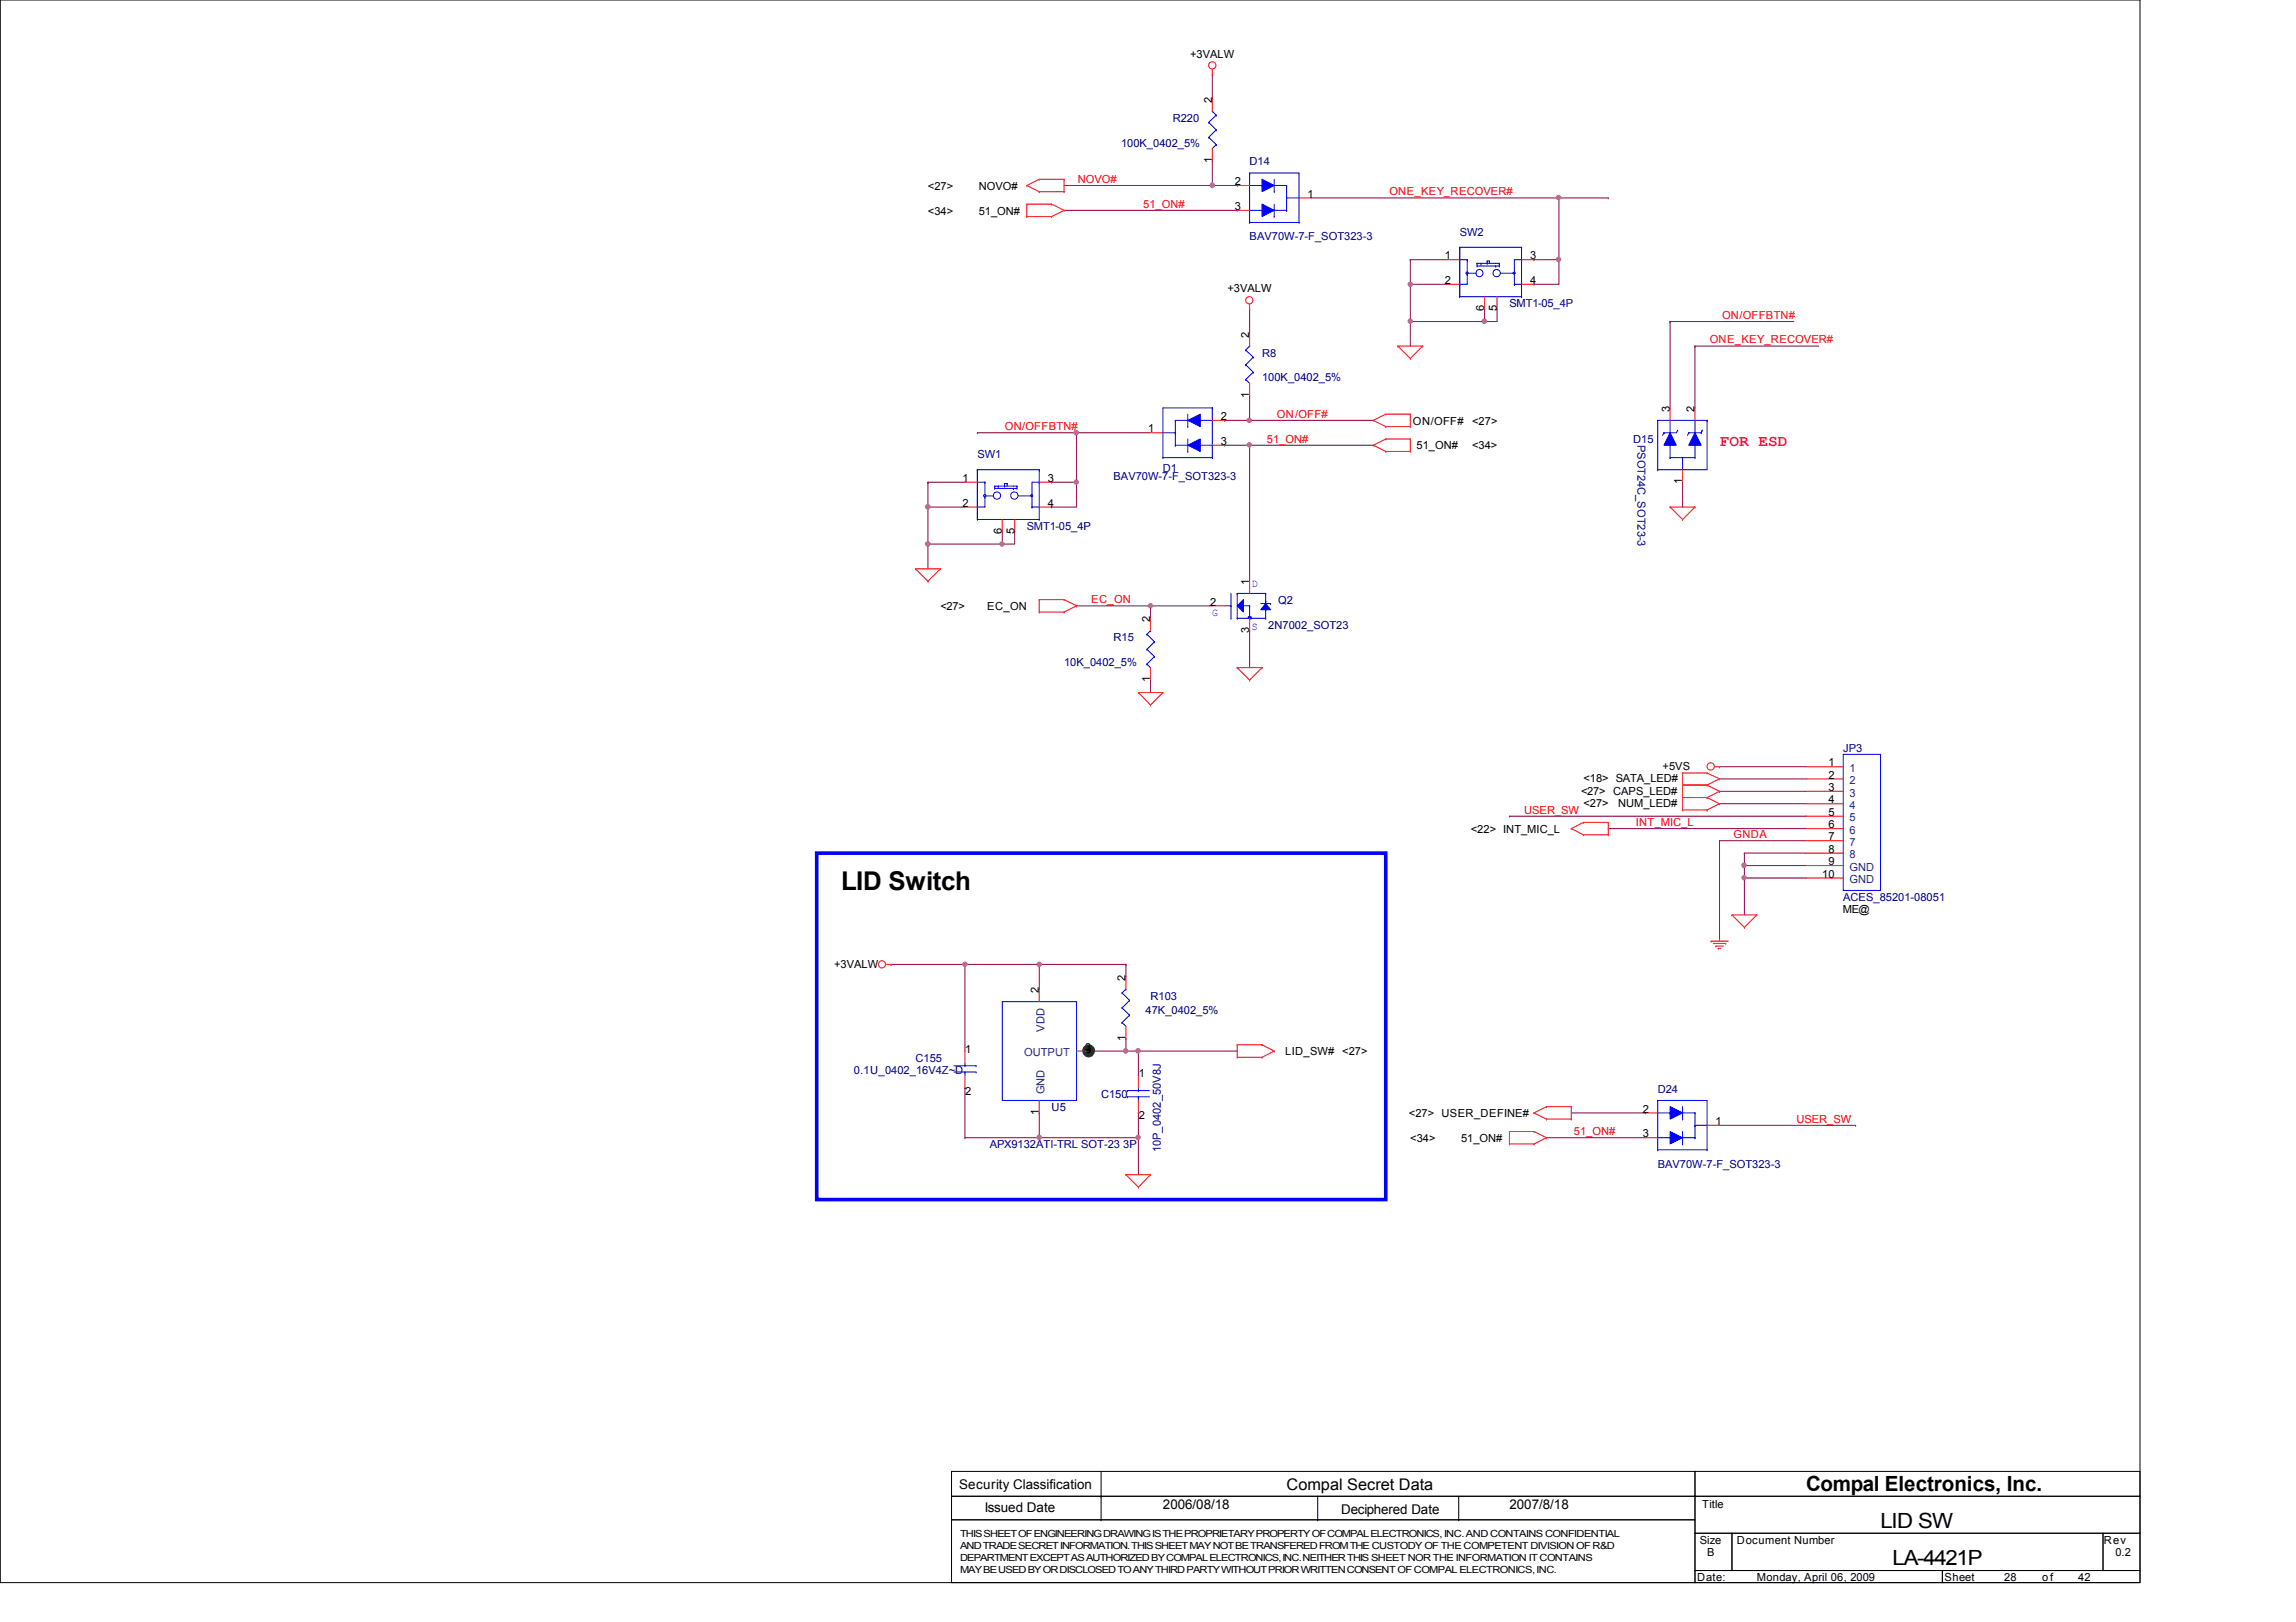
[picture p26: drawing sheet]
<svg xmlns="http://www.w3.org/2000/svg" width="297mm" height="210mm" viewBox="0 0 297 210" stroke-linecap="round" stroke-linejoin="round" font-family="sans-serif">
<defs><g id="words">
<text font-size="3.3" x="108.8" y="115.1">LID Switch</text>
<g font-size="2.7">
<text x="233.7" y="193">Compal Electronics, Inc.</text>
<text x="243.3" y="197.7">LID SW</text>
<text x="244.9" y="202.5">LA-4421P</text>
</g>
<text font-size="2.1" fill="#ff0080" x="222.5" y="57.7">FOR ESD</text>
<text font-size="2.1" x="166.5" y="192.8">Compal Secret Data</text>
<g font-size="1.7">
<text x="124.1" y="192.7">Security Classification</text>
<text x="127.4" y="195.7">Issued Date</text>
<text x="150.4" y="195.2">2006/08/18</text>
<text x="173.5" y="195.9">Deciphered Date</text>
<text x="195.3" y="195.2">2007/8/18</text>
</g>
<g font-size="1.4">
<text x="154" y="7.5">+3VALW</text>
<text x="156.8" y="13.3" transform="rotate(-90 156.8 13.3)">2</text>
<text x="156.8" y="21.1" transform="rotate(-90 156.8 21.1)">1</text>
<text x="159.8" y="24">2</text>
<text x="120.1" y="27.8">&lt;34&gt;</text>
<text x="120.1" y="24.6">&lt;27&gt;</text>
<text x="126.6" y="27.8">51_ON#</text>
<text x="126.6" y="24.6">NOVO#</text>
<text x="159.8" y="27.2">3</text>
<text x="169.2" y="25.6">1</text>
<text x="186.9" y="33.6">1</text>
<text x="197.9" y="33.6">3</text>
<text x="158.8" y="37.8">+3VALW</text>
<text x="186.9" y="36.7">2</text>
<text x="192" y="40.3" transform="rotate(-90 192 40.3)">6</text>
<text x="193.6" y="40.3" transform="rotate(-90 193.6 40.3)">5</text>
<text x="197.9" y="36.7">4</text>
<text x="161.6" y="43.7" transform="rotate(-90 161.6 43.7)">2</text>
<text x="161.6" y="51.5" transform="rotate(-90 161.6 51.5)">1</text>
<text x="216" y="53.3" transform="rotate(-90 216 53.3)">3</text>
<text x="219.2" y="53.3" transform="rotate(-90 219.2 53.3)">2</text>
<text x="148.5" y="56">1</text>
<text x="157.9" y="54.4">2</text>
<text x="157.9" y="57.6">3</text>
<text x="182.8" y="54.9">ON/OFF#</text>
<text x="183.3" y="58.2">51_ON#</text>
<text x="190.5" y="58.2">&lt;34&gt;</text>
<text x="190.5" y="54.9">&lt;27&gt;</text>
<text x="124.5" y="65.6">2</text>
<text x="124.5" y="62.4">1</text>
<text x="135.5" y="62.4">3</text>
<text x="135.5" y="65.6">4</text>
<text x="217.6" y="62.7" transform="rotate(-90 217.6 62.7)">1</text>
<text x="129.6" y="69.1" transform="rotate(-90 129.6 69.1)">6</text>
<text x="131.2" y="69.1" transform="rotate(-90 131.2 69.1)">5</text>
<text x="161.6" y="75.7" transform="rotate(-90 161.6 75.7)">1</text>
<text x="121.7" y="79">&lt;27&gt;</text>
<text x="127.7" y="79">EC_ON</text>
<text x="148.8" y="80.5" transform="rotate(-90 148.8 80.5)">2</text>
<text x="156.5" y="78.4">2</text>
<text x="161.6" y="81.9" transform="rotate(-90 161.6 81.9)">3</text>
<text x="148.8" y="88.3" transform="rotate(-90 148.8 88.3)">1</text>
<text x="204.8" y="101.2">&lt;18&gt; SATA_LED#</text>
<text x="215.1" y="99.6">+5VS</text>
<text x="236.6" y="99.2">1</text>
<text x="236.6" y="100.8">2</text>
<text x="190.3" y="107.8">&lt;22&gt; INT_MIC_L</text>
<text x="204.6" y="102.8">&lt;27&gt; CAPS_LED#</text>
<text x="204.8" y="104.4">&lt;27&gt;</text>
<text x="209.3" y="104.4">NUM_LED#</text>
<text x="236.6" y="102.4">3</text>
<text x="236.6" y="104">4</text>
<text x="236.6" y="105.6">5</text>
<text x="236.6" y="107.2">6</text>
<text x="235.8" y="113.6">10</text>
<text x="236.6" y="112">9</text>
<text x="236.6" y="108.8">7</text>
<text x="236.6" y="110.4">8</text>
<text x="238.4" y="118.2">ME@</text>
<text x="107.9" y="125.2">+3VALW</text>
<text x="134.4" y="128.5" transform="rotate(-90 134.4 128.5)">2</text>
<text x="145.6" y="126.9" transform="rotate(-90 145.6 126.9)">2</text>
<text x="124.9" y="136.2">1</text>
<text x="140.4" y="136">3</text>
<text x="145.6" y="134.7" transform="rotate(-90 145.6 134.7)">1</text>
<text x="166.3" y="136.6">LID_SW#</text>
<text x="173.6" y="136.6">&lt;27&gt;</text>
<text x="124.9" y="141.7">2</text>
<text x="147.3" y="139.4">1</text>
<text x="212.6" y="144">2</text>
<text x="134.4" y="144.3" transform="rotate(-90 134.4 144.3)">1</text>
<text x="147.3" y="144.9">2</text>
<text x="182.3" y="144.6">&lt;27&gt; USER_DEFINE#</text>
<text x="182.5" y="147.8">&lt;34&gt;</text>
<text x="189" y="147.8">51_ON#</text>
<text x="212.6" y="147.2">3</text>
<text x="222" y="145.6">1</text>
<text x="220.2" y="195.2">Title</text>
<text x="219.9" y="199.8">Size</text>
<text x="220.8" y="201.4">B</text>
<text x="224.7" y="199.8">Document Number</text>
<text x="272.2" y="199.8">Rev</text>
<text x="273.7" y="201.4">0.2</text>
<text x="219.6" y="204.6">Date:</text>
<text x="227.3" y="204.6">Monday, April 06, 2009</text>
<text x="251.6" y="204.6">Sheet</text>
<text x="259.3" y="204.6">28</text>
<text x="264.2" y="204.6">of</text>
<text x="268.9" y="204.6">42</text>
</g>
<g font-size="1.4" fill="#000080">
<text x="151.7" y="15.7">R220</text>
<text x="145" y="19">100K_0402_5%</text>
<text x="161.7" y="21.4">D14</text>
<text x="161.7" y="31.1">BAV70W-7-F_SOT323-3</text>
<text x="188.8" y="30.5">SW2</text>
<text x="195.3" y="39.8">SMT1-05_4P</text>
<text x="163.3" y="46.1">R8</text>
<text x="163.3" y="49.4">100K_0402_5%</text>
<text x="126.4" y="59.3">SW1</text>
<text x="211.3" y="57.4">D15</text>
<text x="211.8" y="57.6" transform="rotate(90 211.8 57.6)">PSOT24C_SOT23-3</text>
<text x="144.1" y="62.1">BAV70W-7-F_SOT323-3</text>
<text x="150.4" y="61">D1</text>
<text x="132.8" y="68.6">SMT1-05_4P</text>
<text x="144.1" y="83">R15</text>
<text x="164.1" y="81.4">2N7002_SOT23</text>
<text x="165.4" y="78.1">Q2</text>
<text x="137.7" y="86.1">10K_0402_5%</text>
<text x="238.5" y="97.4">JP3</text>
<text x="238.5" y="116.6">ACES_85201-08051</text>
<text x="148.2" y="131.3">47K_0402_5%</text>
<text x="148.8" y="129.4">R103</text>
<text x="118.4" y="137.4">C155</text>
<text x="110.4" y="139">0.1U_0402_16V4Z~D</text>
<text x="136.1" y="143.8">U5</text>
<text x="142.4" y="142.2">C150</text>
<text x="214.5" y="141.4">D24</text>
<text x="128.1" y="148.6">APX9132ATI-TRL SOT-23 3P</text>
<text x="150.2" y="149.1" transform="rotate(-90 150.2 149.1)">10P_0402_50V8J</text>
<text x="214.5" y="151.1">BAV70W-7-F_SOT323-3</text>
</g>
<g font-size="1.4" fill="#f00">
<text x="139.4" y="23.7">NOVO#</text>
<text x="147.9" y="26.9">51_ON#</text>
<text x="179.7" y="25.3">ONE_KEY_RECOVER#</text>
<text x="222.8" y="41.3">ON/OFFBTN#</text>
<text x="221.2" y="44.4">ONE_KEY_RECOVER#</text>
<text x="130" y="55.7">ON/OFFBTN#</text>
<text x="163.9" y="57.3">51_ON#</text>
<text x="165.2" y="54.1">ON/OFF#</text>
<text x="141.2" y="78.1">EC_ON</text>
<text x="197.2" y="105.3">USER_SW</text>
<text x="211.6" y="106.9">INT_MIC_L</text>
<text x="224.3" y="108.5">GNDA</text>
<text x="203.6" y="146.9">51_ON#</text>
<text x="232.4" y="145.3">USER_SW</text>
</g>
<g font-size="1.4" fill="#00f">
<text x="162" y="75.9">D</text>
<text x="156.8" y="79.8">G</text>
<text x="162" y="81.5">S</text>
</g>
<g font-size="1.4" fill="#004080">
<text x="239.3" y="99.9">1</text>
<text x="239.3" y="101.5">2</text>
<text x="239.3" y="103.1">3</text>
<text x="239.3" y="104.7">4</text>
<text x="239.3" y="106.3">5</text>
<text x="239.3" y="107.9">6</text>
<text x="239.3" y="112.7">GND</text>
<text x="239.3" y="109.5">7</text>
<text x="239.3" y="111.1">8</text>
<text x="239.3" y="114.3">GND</text>
<text x="132.5" y="136.7">OUTPUT</text>
<text x="135.1" y="133.5" transform="rotate(-90 135.1 133.5)">VDD</text>
<text x="135.1" y="141.6" transform="rotate(-90 135.1 141.6)">GND</text>
</g>
<g font-size="1.3">
<text x="124.2" y="200.5">AND TRADE SECRET INFORMATION. THIS SHEET MAY NOT BETRANSFERED FROM THE CUSTODY OF THE COMPETENT DIVISION OF R&amp;D</text>
<text x="124.2" y="199">THIS SHEET OF ENGINEERING DRAWING IS THE PROPRIETARY PROPERTY OF COMPAL ELECTRONICS, INC. AND CONTAINS CONFIDENTIAL</text>
<text x="124.2" y="202">DEPARTMENT EXCEPT AS AUTHORIZED BY COMPAL ELECTRONICS, INC. NEITHER THIS SHEET NOR THE INFORMATION IT CONTAINS</text>
<text x="124.2" y="203.5">MAY BE USED BY OR DISCLOSED TO ANY THIRD PARTY WITHOUT PRIOR WRITTEN CONSENT OF COMPAL ELECTRONICS, INC.</text>
</g>
</g></defs>
<path d="M0 0h276.9v204.8h-276.9z" fill="none" stroke="#000" stroke-width=".13"/>
<g fill="none" stroke="#800040" stroke-width=".13">
<path d="M156.8 9.6h.1M156.8 9.6v3.2M137.7 24h22.4M137.7 27.2h22.4M156.8 24h.1M156.8 20.8h.1M156.8 20.8v3.2M160.1 24h.1M160.1 27.2h.1M169.7 25.6h38.4M182.5 36.8h.1M182.5 33.6h.1"/>
<path d="M182.5 33.6v11.2M182.5 33.6h4.8M182.5 36.8h4.8M198.5 33.6h.1M198.5 36.8h.1M198.5 33.6h3.2M201.7 25.6h.1M201.7 33.6h.1M201.7 25.6v11.2h-3.2M208.1 25.6h.1M126.4 56h.1M126.4 56h22.4"/>
<path d="M139.3 56h.1M139.3 56v9.6h-3.2M158.5 54.4h.1M158.5 57.6h.1M158.5 54.4h19.2M158.5 57.6h19.2M161.7 54.4h.1M161.7 51.2h.1M161.7 40h.1M161.7 57.6h.1M161.7 40v3.2M161.7 51.2v3.2"/>
<path d="M161.7 57.6v17.6M182.5 41.6h.1M192.1 41.6h.1M192.1 40h.1M192.1 40v1.6M193.7 40h.1M193.7 40v1.6h-11.2M216.1 41.6h.1M216.1 41.6h16M216.1 41.6v11.2M219.3 44.8h.1M219.3 44.8h16"/>
<path d="M219.3 44.8v8M120.1 65.6h.1M120.1 70.4h.1M120.1 62.4h.1M120.1 62.4v11.2M120.1 62.4h4.7M120.1 65.6h4.7M129.7 70.4h.1M129.7 68.8h.1M129.7 68.8v1.6M131.3 68.8h.1M131.3 68.8v1.6h-11.2"/>
<path d="M136.1 62.4h.1M136.1 65.6h.1M136.1 62.4h3.2M139.3 78.4h.1M139.3 62.4h.1M139.3 78.4h17.5M148.8 78.4h.1M148.8 78.4v1.6M217.7 62.4h.1M217.7 62.4v3.2M148.8 88h.1M148.8 88v1.6"/>
<path d="M161.7 81.6h.1M161.7 81.6v4.8M222.5 99.2h.1M222.5 99.2h11.2M195.3 105.6h.1M195.3 105.6h38.4M208.1 107.2h.1M208.1 107.2h25.6M222.5 104h.1M222.5 102.4h.1M222.5 100.8h.1M222.5 108.8h.1"/>
<path d="M222.5 104h11.2M222.5 102.4h11.2M222.5 100.8h11.2M222.5 108.8h11.2M222.5 108.8v12.8M225.7 110.4h.1M225.7 112h.1M225.7 113.6h.1M225.7 110.4h8M225.7 112h8M225.7 113.6h8M225.7 110.4v8"/>
<path d="M115.3 124.8h.1M115.3 124.8h30.4M124.8 124.8h.1M124.8 124.8v11.2M134.4 124.8h.1M134.4 124.8v3.2M140.8 136h.1M140.8 136h19.3M145.7 134.4h.1M145.7 136h.1M145.7 124.8h.1M145.7 124.8v1.6"/>
<path d="M145.7 134.4v1.6M147.3 136h.1M147.3 136v3.2M124.8 147.2h.1M124.8 140.8h.1M124.8 147.2h22.5M124.8 140.8v6.4M134.4 144h.1M134.4 147.2h.1M134.4 144v3.2M147.3 144h.1M147.3 147.2h.1"/>
<path d="M147.3 144v8M200.1 147.2h.1M200.1 147.2h12.7M203.3 144h9.5M212.8 144h.1M222.5 145.6h17.6M240.1 145.6h.1"/>
</g>
<g fill="none" stroke="#f00" stroke-width=".13">
<path d="M132.8 26.4h.1M132.8 28h.1M132.8 24h.1M132.8 26.4h3.3M132.8 26.4v1.6M132.8 28h3.3M132.8 24l1.6 .8M134.4 23.2h.1M134.4 24.8h.1M134.4 23.2h3.3M134.4 23.2l-1.6 .8M134.4 24.8h3.3"/>
<path d="M136.1 26.4h.1M136.1 28h.1M136.1 26.4l1.6 .8M137.7 27.2h.1M137.7 24.8h.1M137.7 23.2h.1M137.7 27.2l-1.6 .8M137.7 23.2v1.6M177.7 54.4h.1M177.7 57.6h.1M177.7 54.4l1.6 .8M177.7 57.6l1.6 .8"/>
<path d="M179.3 53.6h.1M179.3 55.2h.1M179.3 56.8h.1M179.3 58.4h.1M179.3 53.6l-1.6 .8M179.3 53.6h3.2M179.3 55.2h3.2M179.3 56.8l-1.6 .8M179.3 56.8h3.2M179.3 58.4h3.2M182.5 53.6h.1M182.5 55.2h.1"/>
<path d="M182.5 56.8h.1M182.5 58.4h.1M182.5 53.6v1.6M182.5 56.8v1.6M134.4 77.6h.1M134.4 79.2h.1M134.4 79.2h3.3M134.4 77.6h3.3M134.4 77.6v1.6M137.7 79.2h.1M137.7 77.6h.1M137.7 77.6l1.6 .8"/>
<path d="M139.3 78.4h.1M139.3 78.4l-1.6 .8M203.3 107.2h.1M203.3 107.2l1.5 .8M204.8 106.4h.1M204.8 108h.1M204.8 106.4h3.3M204.8 106.4l-1.5 .8M204.8 108h3.3M208.1 108h.1M208.1 106.4h.1M208.1 106.4v1.6"/>
<path d="M217.7 100h.1M217.7 101.6h.1M217.7 103.2h.1M217.7 104.8h.1M217.7 101.6h3.1M217.7 100h3.1M217.7 100v4.8M217.7 103.2h3.1M217.7 104.8h3.1M220.8 101.6h.1M220.8 100h.1M220.8 103.2h.1"/>
<path d="M220.8 104.8h.1M220.8 100l1.7 .8M220.8 101.6l1.7 .8M220.8 103.2l1.7 .8M222.5 100.8h.1M222.5 102.4h.1M222.5 104h.1M222.5 100.8l-1.7 .8M222.5 102.4l-1.7 .8M222.5 104l-1.7 .8M160.1 136.8h.1M160.1 135.2h.1"/>
<path d="M160.1 135.2h3.2M160.1 136.8h3.2M160.1 135.2v1.6M163.3 135.2h.1M163.3 136.8h.1M163.3 135.2l1.5 .8M164.8 136h.1M164.8 136l-1.5 .8M195.3 146.4h.1M195.3 148h.1M195.3 146.4h3.2M195.3 146.4v1.6"/>
<path d="M195.3 148h3.2M198.5 144h.1M198.5 146.4h.1M198.5 148h.1M198.5 144l1.6 .8M198.5 146.4l1.6 .8M200.1 143.2h.1M200.1 144.8h.1M200.1 147.2h.1M200.1 143.2h3.2M200.1 143.2l-1.6 .8M200.1 144.8h3.2"/>
<path d="M200.1 147.2l-1.6 .8M203.3 144.8h.1M203.3 143.2h.1M203.3 143.2v1.6"/>
</g>
<circle cx="140.8" cy="136" r=".77" fill="#008000"/>
<g fill="none" stroke="#008000" stroke-width=".13">
<circle cx="140.8" cy="136" r=".39"/>
<circle cx="140.8" cy="136" r=".77"/>
</g>
<circle cx="140.8" cy="136" r=".39" fill="#000"/>
<g fill="none" stroke="#f00" stroke-width=".13">
<path d="M156.8 9.6h.1M156.8 9v.6M156.8 12.8v1.6M156.8 19.2v1.6M161.7 39.4v.6M161.7 40h.1M180.8 44.8h.1M180.8 44.8h3.3M180.8 44.8l1.7 1.6M182.5 46.4h.1M184.1 44.8h.1M184.1 44.8l-1.6 1.6"/>
<path d="M118.4 73.6h.1M118.4 73.6h3.3M118.4 73.6l1.7 1.6M120.1 75.2h.1M121.7 73.6h.1M121.7 73.6l-1.6 1.6M216.1 65.6h.1M216.1 65.6h3.2M216.1 65.6l1.6 1.6M217.7 67.2h.1M219.3 65.6h.1M219.3 65.6l-1.6 1.6"/>
<path d="M147.3 89.6h.1M147.3 89.6h3.1M147.3 89.6l1.5 1.6M148.8 91.2h.1M150.4 89.6h.1M150.4 89.6l-1.6 1.6M160.1 86.4h.1M160.1 86.4h3.2M160.1 86.4l1.6 1.6M161.7 88h.1M163.3 86.4h.1M163.3 86.4l-1.6 1.6"/>
<path d="M221.8 99.2h.7M222.5 99.2h.1M224.1 118.4h.1M224.1 118.4h3.2M224.1 118.4l1.6 1.6M227.3 118.4h.1M227.3 118.4l-1.6 1.6M114.6 124.8h.7M115.3 124.8h.1M221.4 121.8h.1M221.4 121.8h2.2M221.7 122.1h1.6"/>
<path d="M222 122.4h.1M222 122.4h1M222.3 122.7h.1M222.3 122.7h.3M222.5 121.6h.1M222.5 121.6v.2M223.3 122.1h.1M225.7 120h.1M145.7 152h.1M145.7 152h3.1M145.7 152l1.6 1.6M147.3 153.6h.1"/>
<path d="M148.8 152h.1M148.8 152l-1.5 1.6"/>
<circle cx="156.8" cy="8.5" r=".47"/>
<circle cx="161.6" cy="38.9" r=".47"/>
<circle cx="221.3" cy="99.2" r=".47"/>
<circle cx="114.1" cy="124.8" r=".46"/>
</g>
<g fill="none" stroke="#000" stroke-width=".13">
<path d="M123.1 190.4h96.2v3.2h-96.2zM123.1 193.6h96.2v3.1h-96.2zM123.1 196.7h96.2v8.1h-96.2zM142.4 193.6h.1M142.4 196.7h.1M142.4 190.4v6.3M170.5 196.7h.1M170.5 193.6v3.1M188.7 196.7h.1M188.7 193.6v3.1M219.3 190.4h57.6v3.2h-57.6zM219.3 193.6h57.6v4.8h-57.6z"/>
<path d="M219.3 198.4h4.8v4.8h-4.8zM224.1 198.4h48v4.8h-48zM272.1 198.4h4.8v4.8h-4.8zM219.3 203.2h32v1.6h-32zM251.3 203.2h25.6v1.6h-25.6z"/>
</g>
<path d="M105.7 110.4h73.6v44.8h-73.6z" fill="none" stroke="#00f" stroke-width=".47"/>
<path d="M156.4 17.8h.1M156.4 15.8h.1M156.4 17.8l.9 .9M156.4 15.8l.9 1M156.8 14.4h.1M156.8 14.4l.5 .5M157.3 18.7h.1M157.3 16.8h.1M157.3 14.9h.1M157.3 18.7l-.5 .5M157.3 16.8l-.9 1M157.3 14.9l-.9 .9" fill="none" stroke="#00f" stroke-width=".13"/>
<path d="M153.7 54.4l1.6-.8v1.6z" fill="#00f"/>
<g fill="none" stroke="#00f" stroke-width=".13">
<path d="M150.4 59.2h.1M150.4 59.2h6.4M150.4 56h1.7M152.1 56h.1M152.1 54.4h.1M152.1 57.6h.1M152.1 54.4h1.6M152.1 54.4v3.2M152.1 57.6h1.6M153.7 54.4l1.6-.8v1.6zM153.7 55.2h.1M153.7 58.4h.1"/>
<path d="M153.7 53.6v1.6M153.7 56.8v1.6M155.3 54.4h.1M155.3 57.6h.1M155.3 54.4h1.5M155.3 57.6h1.5M156.8 52.8h.1M156.8 59.2h.1M156.8 52.8h-6.4v6.4M156.8 52.8v6.4"/>
</g>
<path d="M153.7 57.6l1.6-.8v1.6z" fill="#00f"/>
<g fill="none" stroke="#00f" stroke-width=".13">
<path d="M188.8 32h.1M188.8 38.4h.1M188.8 36.8h.1M188.8 32v6.4M188.8 32h8M188.8 38.4h8M188.8 33.6h1M189.7 35.3h.2l-.1 .2-.1-.1zM189.8 33.6h.1M189.8 35.3h.1M189.8 35.5h.1M189.8 35.5v1.3h-1"/>
<path d="M189.8 35.3h1.2M189.8 33.6v1.6M191.1 34.4h.1M191.1 34.1h.1M191.1 34.1h2.9M191.1 34.4h2.9M191.1 34.1v.3M191.6 34.1h.1M192.4 33.8h.1M192.4 34.1h.1M192.4 33.8h.3M192.4 33.8v.3"/>
<path d="M192.7 33.8h.1M192.7 33.8v.3M193.5 34.4h.1M194 34.1h.1M194 34.4h.1M194 34.1v.3M194.1 35.3h1.8M195.8 35.3h.2l-.1 .2-.1-.1zM195.9 36.8h.1M195.9 35.3h.1M195.9 35.2h.1M195.9 36.8h.9"/>
<path d="M195.9 35.5v1.3M196.8 32h.1M196.8 38.4h.1M196.8 33.6h.1M196.8 32v6.4M196.8 33.6h-.9v1.6M153.7 57.6l1.6-.8v1.6zM238.5 97.6h4.8v17.6h-4.8zM123.4 138.7h2.9M123.4 137.9h2.9M124.8 137.9h.1M124.8 138.7h.1"/>
<path d="M124.8 137.6v.3M124.8 138.7v.5M126.3 138.7h.1M126.3 137.9h.1M145.8 141.9h.1M145.8 141.1h.1M145.8 141.9h2.9M145.8 141.1h2.9M147.3 141.1h.1M147.3 141.9h.1M147.3 140.8v.3M147.3 141.9v.5"/>
<circle cx="191.4" cy="35.3" r=".46"/>
<circle cx="193.6" cy="35.3" r=".47"/>
</g>
<g fill="none" stroke="#f00" stroke-width=".13">
<path d="M187.3 33.6h1.5M187.3 36.8h1.5M192.1 38.4v1.6M193.7 38.4v1.6M196.8 33.6h1.7M196.8 36.8h1.7M148.8 56h1.6M156.8 54.4h1.7M156.8 57.6h1.7M233.7 99.2h4.8M233.7 112h4.8M233.7 113.6h4.8"/>
<path d="M233.7 100.8h4.8M233.7 102.4h4.8M233.7 104h4.8M233.7 105.6h4.8M233.7 107.2h4.8M233.7 108.8h4.8M233.7 110.4h4.8M124.8 136v1.6M124.8 139.2v1.6M147.3 139.2v1.6M147.3 142.4v1.6"/>
</g>
<path d="M216.1 143.2l1.6 .8-1.6 .8z" fill="#00f"/>
<g fill="none" stroke="#00f" stroke-width=".13">
<path d="M214.5 142.4h.1M214.5 148.8h.1M214.5 142.4h6.3v6.4M214.5 148.8h6.3M214.5 142.4v6.4M214.5 144h1.6M214.5 147.2h1.6M216.1 143.2l1.6 .8-1.6 .8zM216.1 144h.1M216.1 147.2h.1M217.7 144.8h.1M217.7 148h.1"/>
<path d="M217.7 144h1.6M217.7 147.2h1.6M217.7 143.2v1.6M217.7 146.4v1.6M219.3 145.6h.1M219.3 144h.1M219.3 147.2h.1M219.3 145.6h1.5M219.3 144v3.2M220.8 148.8h.1"/>
</g>
<path d="M216.1 146.4l1.6 .8-1.6 .8z" fill="#00f"/>
<path d="M216.1 146.4l1.6 .8-1.6 .8z" fill="none" stroke="#00f" stroke-width=".13"/>
<path d="M212.8 144h1.7M212.8 147.2h1.7M220.8 145.6h1.7" fill="none" stroke="#f00" stroke-width=".13"/>
<path d="M219.3 56l.8 1.6h-1.6z" fill="#00f"/>
<g fill="none" stroke="#00f" stroke-width=".13">
<path d="M214.5 54.4h.1M214.5 54.4v6.4M214.5 54.4h6.3M216.1 56h.1M216.1 54.4v1.6M217.7 59.2h.1M217.7 59.2v1.6M217.7 59.2h1.6M219.3 56l.8 1.6h-1.6zM219.3 59.2h.1M219.3 56h.1M219.3 54.4v1.6"/>
<path d="M219.3 57.6v1.6M220.8 54.4h.1M220.8 54.4v6.4h-6.3M214.5 60.8h.1"/>
</g>
<path d="M216.1 56l.8 1.6h-1.6z" fill="#00f"/>
<g fill="none" stroke="#00f" stroke-width=".13">
<path d="M215.3 56h.1M215.3 56l-.2 .3M216.1 56l.8 1.6h-1.6zM216.1 59.2h.1M216.1 57.6v1.6M216.1 59.2h1.6M217 55.7h.1M217 55.7l-.1 .3h-1.6M218.5 56h.1M218.5 56h1.6M218.5 56l-.2 .3M220.1 56h.1"/>
<path d="M220.2 55.7h.1M220.2 55.7l-.1 .3M126.4 60.8h.1M126.4 67.2h.1M126.4 65.6h.1M126.4 60.8v6.4M126.4 60.8h8M126.4 67.2h8M126.4 62.4h1M127.3 64h.2v.3h-.2zM127.4 62.4h.1M127.4 64.2h.1"/>
<path d="M127.4 64.3h.1M127.4 64.3v1.3h-1M127.4 64.2h1.1M127.4 62.4v1.6M128.7 63.2h.1M128.7 62.9h.1M128.7 62.9h2.9M128.7 63.2h2.9M128.7 62.9v.3M129.2 62.9h.1M130 62.6h.1M130 62.9h.1"/>
<path d="M130 62.6h.3M130 62.6v.3M130.3 62.6h.1M130.3 62.6v.3M131.1 63.2h.1M131.6 62.9h.1M131.6 63.2h.1M131.6 62.9v.3M131.7 64.2h1.8M133.4 64h.2v.1l-.1 .2h-.1zM133.5 65.6h.1M133.5 64.2h.1"/>
<path d="M133.5 64h.1M133.5 65.6h.9M133.5 64.3v1.3M134.4 60.8h.1M134.4 67.2h.1M134.4 62.4h.1M134.4 60.8v6.4M134.4 62.4h-.9v1.6M129.7 129.6h9.6v12.8h-9.6zM145.2 132.3h.1M145.2 130.4h.1M145.2 128.5h.1"/>
<path d="M145.2 132.3l.5 .5M145.2 130.4l.9 1M145.2 128.5l.9 1M145.7 128h.1M145.7 128l-.5 .5M146.1 131.4h.1M146.1 129.5h.1M146.1 131.4l-.9 .9M146.1 129.5l-.9 .9"/>
<circle cx="129" cy="64.1" r=".47"/>
<circle cx="131.2" cy="64.1" r=".47"/>
</g>
<g fill="none" stroke="#f00" stroke-width=".13">
<path d="M216.1 52.8v1.6M219.3 52.8v1.6M124.8 62.4h1.6M124.8 65.6h1.6M129.7 67.2v1.6M131.3 67.2v1.6M134.4 62.4h1.7M134.4 65.6h1.7M217.7 60.8v1.6M134.4 128v1.6M139.3 136h1.5M145.7 126.4v1.6"/>
<path d="M145.7 132.8v1.6M134.4 142.4v1.6"/>
</g>
<path d="M160.1 78.4l.8-.8v1.6z" fill="#00f"/>
<path d="M160.1 78.4l.8-.8v1.6z" fill="none" stroke="#00f" stroke-width=".13"/>
<path d="M163.7 78.1l.7 .8h-1.3z" fill="#00f"/>
<g fill="none" stroke="#00f" stroke-width=".13">
<path d="M161.2 49.1h.1M161.2 47.2h.1M161.2 45.3h.1M161.2 49.1l.5 .5M161.2 47.2l.9 1M161.2 45.3l.9 .9M161.7 44.8h.1M161.7 44.8l-.5 .5M162.1 48.2h.1M162.1 46.2h.1M162.1 48.2l-.9 .9M162.1 46.2l-.9 1"/>
<path d="M158.5 78.4h.8M159.3 78.4h.1M159.3 76.8v3.2M160.1 76.8h.1M160.1 76.8h3.6M160.1 76.8v3.2M160.9 78.4h.1M160.9 78.4h.8M161.5 79.8h.1M161.5 79.8v.2M161.5 79.8h.3M161.7 78.4h.1"/>
<path d="M161.7 78.4v1.6M161.8 79.8h.1M161.8 79.8v.2M163.1 78.1h1.3M163.7 78.1l.7 .8h-1.3zM163.7 76.8h.1M163.7 77.8h.1M163.7 78.9h.1M163.7 76.8v1.3M163.7 78.9v1.1M164.4 78.1h.1M148.4 85.9h.1"/>
<path d="M148.4 84h.1M148.4 82.1h.1M148.4 85.9l.4 .5M148.4 84l.9 1M148.4 82.1l.9 1M148.8 81.6h.1M148.8 81.6l-.4 .5M149.3 85h.1M149.3 83.1h.1M149.3 85l-.9 .9M149.3 83.1l-.9 .9M159.3 80h.1"/>
<path d="M160.1 80h.1M160.1 80h3.6M161.7 80h.1M161.8 80h.1M163.7 80h.1"/>
</g>
<path d="M161.7 43.2v1.6M161.7 49.6v1.6M156.8 78.4h1.7M161.7 75.2v1.6M148.8 80v1.6M148.8 86.4v1.6M161.7 80v1.6" fill="none" stroke="#f00" stroke-width=".13"/>
<path d="M163.3 23.2l1.5 .8-1.5 .8z" fill="#00f"/>
<g fill="none" stroke="#00f" stroke-width=".13">
<path d="M161.7 22.4h.1M161.7 28.8h.1M161.7 22.4h6.4v6.4M161.7 28.8h6.4M161.7 22.4v6.4M161.7 24h1.6M161.7 27.2h1.6M163.3 23.2l1.5 .8-1.5 .8zM163.3 24h.1M163.3 27.2h.1M164.8 24.8h.1M164.8 28h.1"/>
<path d="M164.8 24h1.7M164.8 27.2h1.7M164.8 23.2v1.6M164.8 26.4v1.6M166.5 25.6h.1M166.5 24h.1M166.5 27.2h.1M166.5 25.6h1.6M166.5 24v3.2M168.1 28.8h.1"/>
</g>
<path d="M163.3 26.4l1.5 .8-1.5 .8z" fill="#00f"/>
<path d="M163.3 26.4l1.5 .8-1.5 .8z" fill="none" stroke="#00f" stroke-width=".13"/>
<path d="M160.1 24h1.6M160.1 27.2h1.6M168.1 25.6h1.6" fill="none" stroke="#f00" stroke-width=".13"/>
<circle cx="139.2" cy="56" r=".31" fill="#f0f"/>
<circle cx="139.2" cy="56" r=".31" fill="none" stroke="#f0f" stroke-width=".13"/>
<circle cx="161.6" cy="54.4" r=".3" fill="#f0f"/>
<circle cx="161.6" cy="54.4" r=".3" fill="none" stroke="#f0f" stroke-width=".13"/>
<circle cx="148.8" cy="78.4" r=".3" fill="#f0f"/>
<circle cx="148.8" cy="78.4" r=".3" fill="none" stroke="#f0f" stroke-width=".13"/>
<circle cx="161.6" cy="57.6" r=".3" fill="#f0f"/>
<circle cx="161.6" cy="57.6" r=".3" fill="none" stroke="#f0f" stroke-width=".13"/>
<circle cx="124.8" cy="124.8" r=".3" fill="#f0f"/>
<circle cx="124.8" cy="124.8" r=".3" fill="none" stroke="#f0f" stroke-width=".13"/>
<circle cx="134.4" cy="124.8" r=".3" fill="#f0f"/>
<circle cx="134.4" cy="124.8" r=".3" fill="none" stroke="#f0f" stroke-width=".13"/>
<circle cx="145.6" cy="136" r=".31" fill="#f0f"/>
<circle cx="145.6" cy="136" r=".31" fill="none" stroke="#f0f" stroke-width=".13"/>
<circle cx="147.2" cy="147.2" r=".3" fill="#f0f"/>
<circle cx="147.2" cy="147.2" r=".3" fill="none" stroke="#f0f" stroke-width=".13"/>
<circle cx="134.4" cy="147.2" r=".3" fill="#f0f"/>
<circle cx="134.4" cy="147.2" r=".3" fill="none" stroke="#f0f" stroke-width=".13"/>
<circle cx="147.2" cy="136" r=".31" fill="#f0f"/>
<circle cx="147.2" cy="136" r=".31" fill="none" stroke="#f0f" stroke-width=".13"/>
<circle cx="156.8" cy="24" r=".31" fill="#f0f"/>
<circle cx="156.8" cy="24" r=".31" fill="none" stroke="#f0f" stroke-width=".13"/>
<circle cx="129.6" cy="70.4" r=".3" fill="#f0f"/>
<circle cx="129.6" cy="70.4" r=".3" fill="none" stroke="#f0f" stroke-width=".13"/>
<circle cx="120" cy="70.4" r=".31" fill="#f0f"/>
<circle cx="120" cy="70.4" r=".31" fill="none" stroke="#f0f" stroke-width=".13"/>
<circle cx="120" cy="65.6" r=".31" fill="#f0f"/>
<circle cx="120" cy="65.6" r=".31" fill="none" stroke="#f0f" stroke-width=".13"/>
<circle cx="139.2" cy="62.4" r=".3" fill="#f0f"/>
<circle cx="139.2" cy="62.4" r=".3" fill="none" stroke="#f0f" stroke-width=".13"/>
<circle cx="225.6" cy="112" r=".31" fill="#f0f"/>
<circle cx="225.6" cy="112" r=".31" fill="none" stroke="#f0f" stroke-width=".13"/>
<circle cx="225.6" cy="113.6" r=".3" fill="#f0f"/>
<circle cx="225.6" cy="113.6" r=".3" fill="none" stroke="#f0f" stroke-width=".13"/>
<circle cx="192" cy="41.6" r=".31" fill="#f0f"/>
<circle cx="192" cy="41.6" r=".31" fill="none" stroke="#f0f" stroke-width=".13"/>
<circle cx="182.5" cy="41.6" r=".3" fill="#f0f"/>
<circle cx="182.5" cy="41.6" r=".3" fill="none" stroke="#f0f" stroke-width=".13"/>
<circle cx="182.5" cy="36.8" r=".3" fill="#f0f"/>
<circle cx="182.5" cy="36.8" r=".3" fill="none" stroke="#f0f" stroke-width=".13"/>
<circle cx="201.6" cy="33.6" r=".3" fill="#f0f"/>
<circle cx="201.6" cy="33.6" r=".3" fill="none" stroke="#f0f" stroke-width=".13"/>
<circle cx="201.6" cy="25.6" r=".3" fill="#f0f"/>
<circle cx="201.6" cy="25.6" r=".3" fill="none" stroke="#f0f" stroke-width=".13"/>
<use href="#words"/>
</svg>
